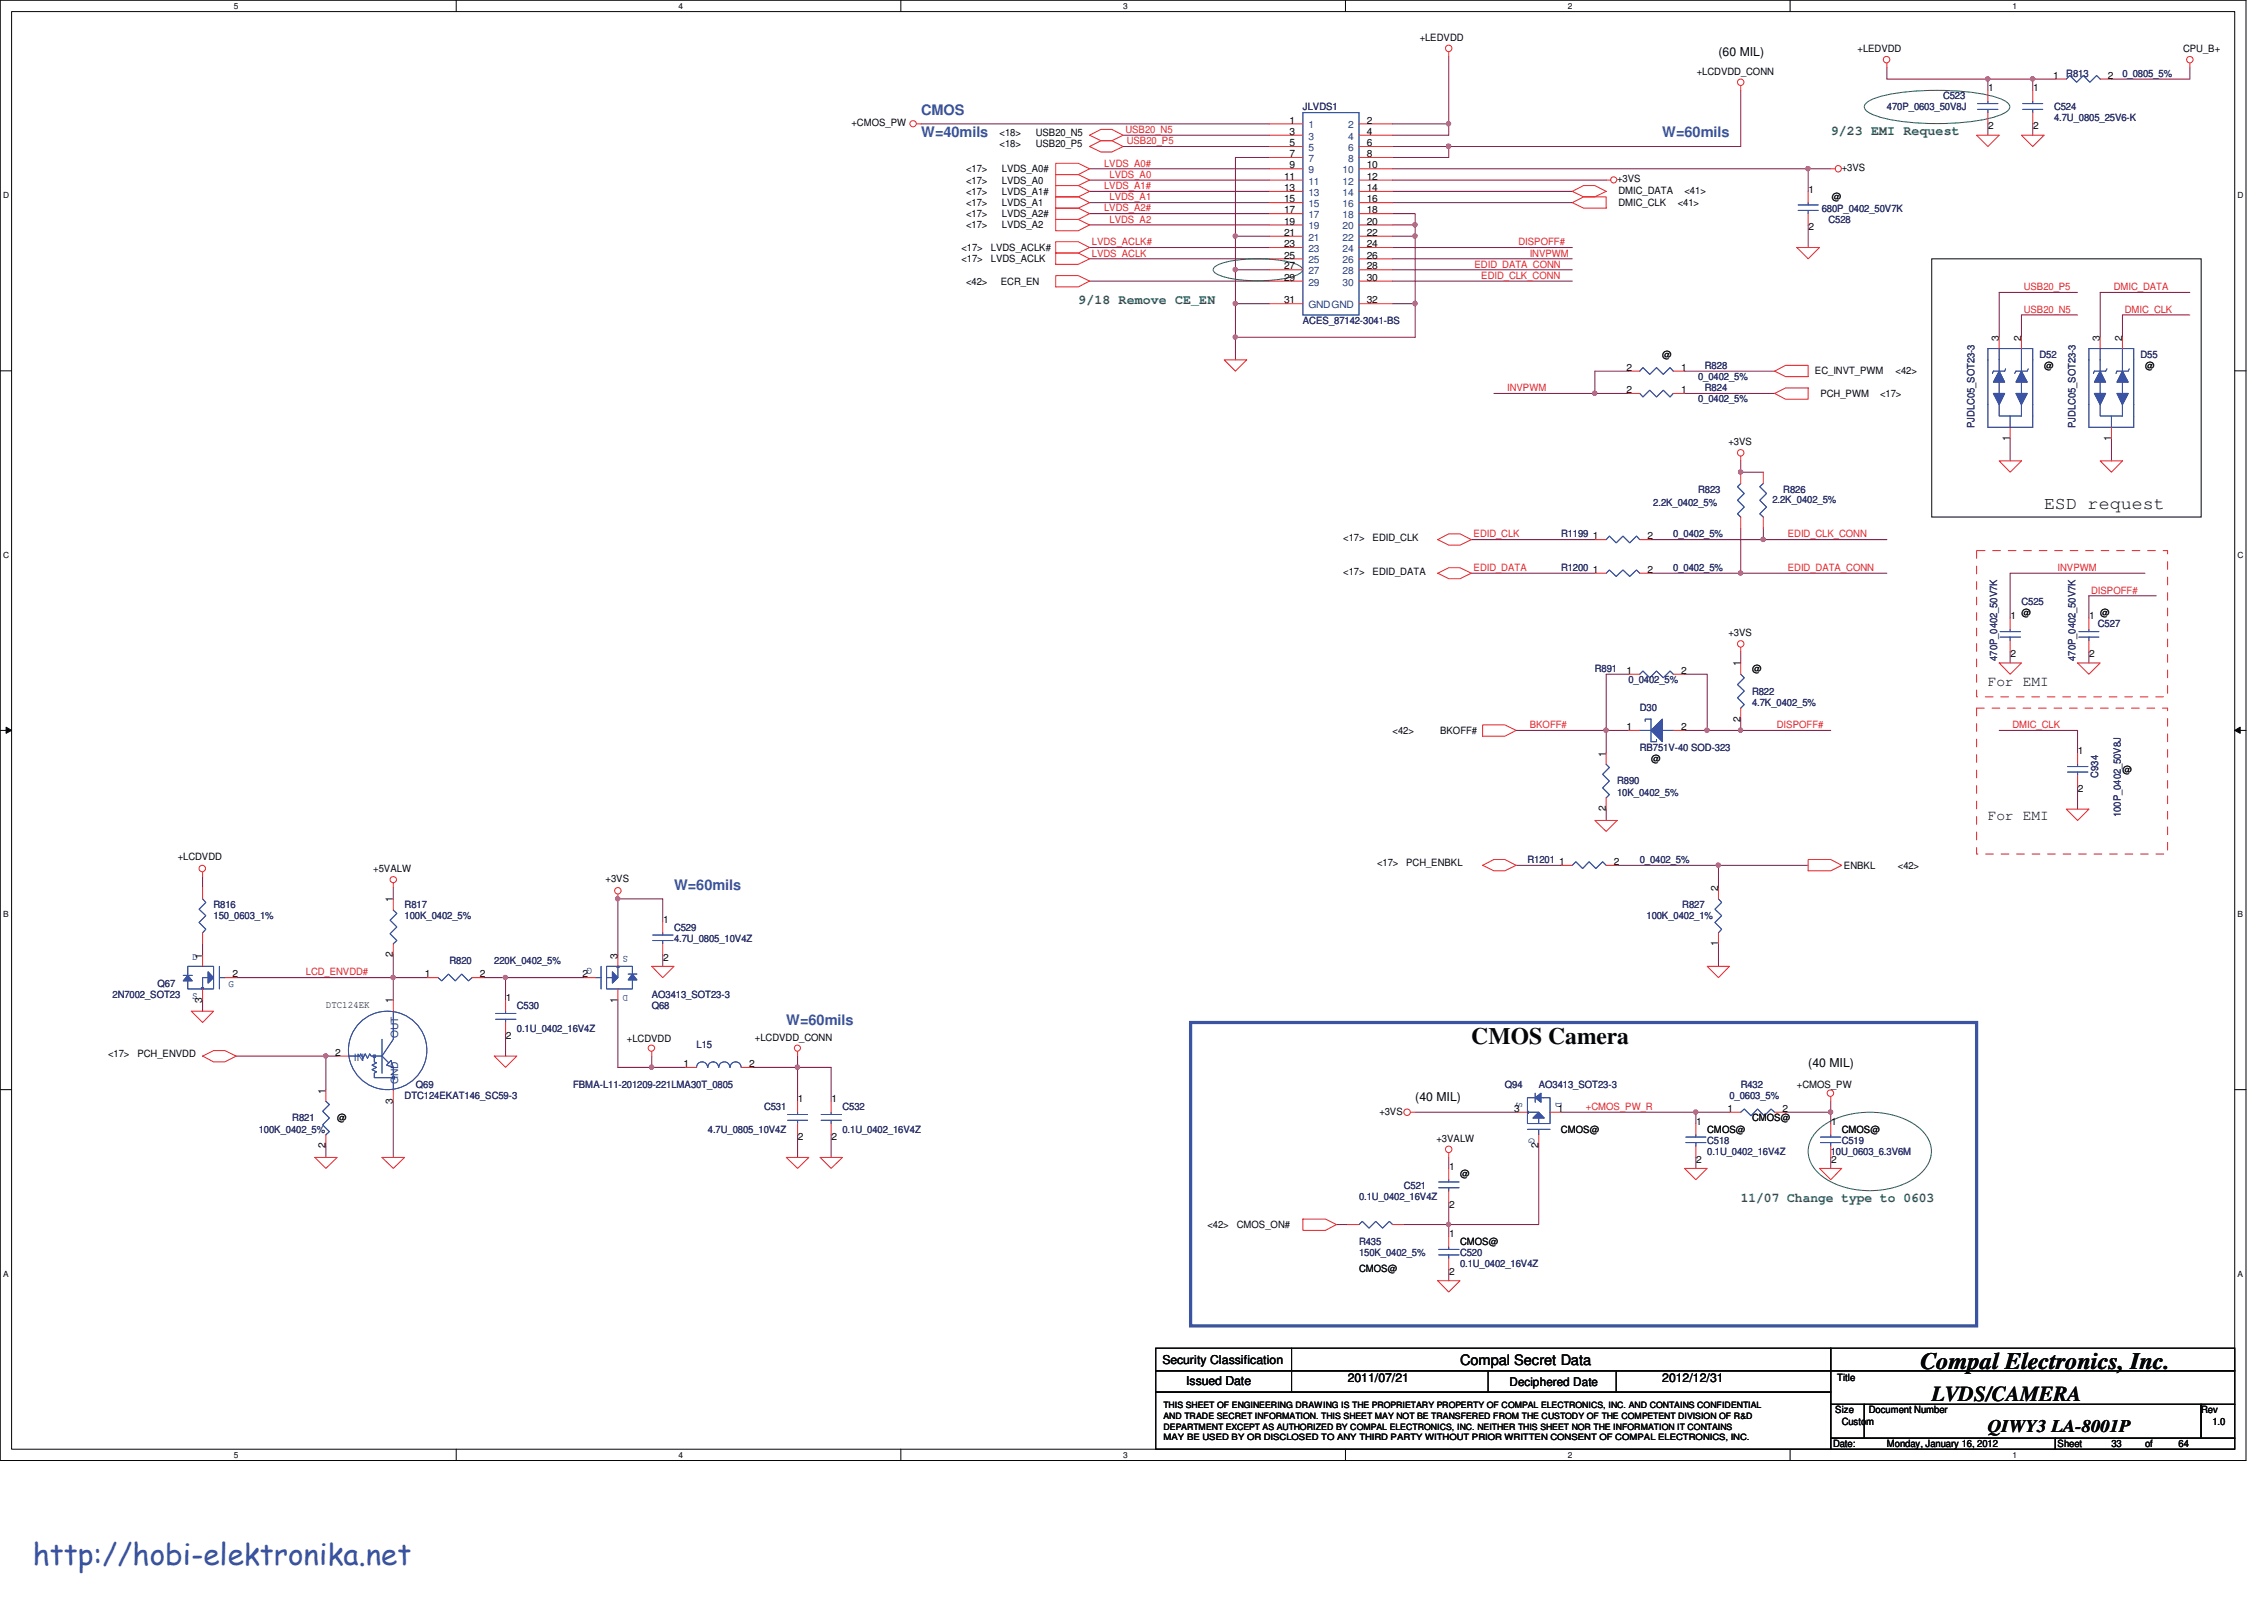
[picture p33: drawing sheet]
<svg xmlns="http://www.w3.org/2000/svg" width="297mm" height="210mm" viewBox="0 0 297 210" stroke-linecap="round" stroke-linejoin="round" font-family="sans-serif">
<defs><g id="words">
<text font-size="3.9" fill="#3953a4" x="4.3" y="205.2">http://hobi-elektronika.net</text>
<g font-size="3.1" fill="#040505">
<text x="193" y="136.9">CMOS Camera</text>
<text x="252" y="179.6">Compal Electronics, Inc.</text>
</g>
<text font-size="2.8" fill="#040505" x="253.4" y="183.8">LVDS/CAMERA</text>
<g font-size="2.3" fill="#040505">
<text x="268.2" y="66.8">ESD request</text>
<text x="260.8" y="187.8">QIWY3 LA-8001P</text>
</g>
<g font-size="1.9" fill="#3a53a4">
<text x="120.9" y="15.1">CMOS</text>
<text x="120.9" y="18">W=40mils</text>
<text x="218.1" y="18">W=60mils</text>
<text x="88.4" y="116.8">W=60mils</text>
<text x="103.2" y="134.4">W=60mils</text>
</g>
<g font-size="1.9" fill="#040505">
<text x="260.8" y="89.9">For EMI</text>
<text x="260.8" y="107.6">For EMI</text>
<text x="191.6" y="179">Compal Secret Data</text>
</g>
<g font-size="1.7" fill="#0a8141">
<text x="240.2" y="17.7">9/23 EMI Request</text>
<text x="141.5" y="39.8">9/18 Remove CE_EN</text>
<text x="228.4" y="157.7">11/07 Change type to 0603</text>
</g>
<g font-size="1.6" fill="#040505">
<text x="225.5" y="7.4">(60 MIL)</text>
<text x="237.2" y="140">(40 MIL)</text>
<text x="185.7" y="144.4">(40 MIL)</text>
<text x="152.5" y="178.9">Security Classification</text>
<text x="155.6" y="181.6">Issued Date</text>
<text x="176.8" y="181.2">2011/07/21</text>
<text x="198" y="181.8">Deciphered Date</text>
<text x="218.1" y="181.2">2012/12/31</text>
</g>
<g font-size="1.3" fill="#040505">
<text x="186.3" y="5.4">+LEDVDD</text>
<text x="222.6" y="9.8">+LCDVDD_CONN</text>
<text x="243.7" y="6.8">+LEDVDD</text>
<text x="260.9" y="12">1</text>
<text x="266.7" y="12">1</text>
<text x="269.4" y="10.3">1</text>
<text x="276.6" y="10.3">2</text>
<text x="286.4" y="6.8">CPU_B+</text>
<text x="111.7" y="16.5">+CMOS_PW</text>
<text x="131.1" y="17.9">&lt;18&gt;</text>
<text x="135.9" y="17.9">USB20_N5</text>
<text x="169.2" y="16.2">1</text>
<text x="169.2" y="17.7">3</text>
<text x="179.3" y="16.2">2</text>
<text x="179.3" y="17.7">4</text>
<text x="260.9" y="17">2</text>
<text x="266.7" y="17">2</text>
<text x="126.7" y="22.6">&lt;17&gt;</text>
<text x="131.1" y="19.3">&lt;18&gt;</text>
<text x="131.4" y="22.6">LVDS_A0#</text>
<text x="135.9" y="19.3">USB20_P5</text>
<text x="168.5" y="23.6">11</text>
<text x="169.2" y="19.2">5</text>
<text x="169.2" y="20.6">7</text>
<text x="169.2" y="22.1">9</text>
<text x="179.3" y="22.1">10</text>
<text x="179.3" y="23.6">12</text>
<text x="179.3" y="19.2">6</text>
<text x="179.3" y="20.6">8</text>
<text x="212.2" y="23.9">+3VS</text>
<text x="241.6" y="22.4">+3VS</text>
<text x="126.7" y="30">&lt;17&gt;</text>
<text x="126.7" y="28.5">&lt;17&gt;</text>
<text x="126.7" y="27">&lt;17&gt;</text>
<text x="126.7" y="25.5">&lt;17&gt;</text>
<text x="126.7" y="24.1">&lt;17&gt;</text>
<text x="131.4" y="30">LVDS_A2</text>
<text x="131.4" y="28.5">LVDS_A2#</text>
<text x="131.4" y="27">LVDS_A1</text>
<text x="131.4" y="25.5">LVDS_A1#</text>
<text x="131.4" y="24.1">LVDS_A0</text>
<text x="168.5" y="25.1">13</text>
<text x="168.5" y="26.5">15</text>
<text x="168.5" y="28">17</text>
<text x="168.5" y="29.5">19</text>
<text x="179.3" y="25.1">14</text>
<text x="179.3" y="26.5">16</text>
<text x="179.3" y="28">18</text>
<text x="179.3" y="29.5">20</text>
<text x="212.3" y="25.4">DMIC_DATA</text>
<text x="212.3" y="27">DMIC_CLK</text>
<text x="220.1" y="27">&lt;41&gt;</text>
<text x="221" y="25.4">&lt;41&gt;</text>
<text x="237.3" y="25.3">1</text>
<text x="240.3" y="26.3">@</text>
<text x="126.1" y="32.9">&lt;17&gt;</text>
<text x="126.1" y="34.4">&lt;17&gt;</text>
<text x="130" y="32.9">LVDS_ACLK#</text>
<text x="130" y="34.4">LVDS_ACLK</text>
<text x="168.5" y="30.9">21</text>
<text x="168.5" y="32.4">23</text>
<text x="168.5" y="33.9">25</text>
<text x="168.5" y="35.3">27</text>
<text x="179.3" y="30.9">22</text>
<text x="179.3" y="32.4">24</text>
<text x="179.3" y="33.9">26</text>
<text x="179.3" y="35.3">28</text>
<text x="237.3" y="30.2">2</text>
<text x="126.7" y="37.3">&lt;42&gt;</text>
<text x="131.3" y="37.3">ECR_EN</text>
<text x="168.5" y="39.8">31</text>
<text x="168.5" y="36.8">29</text>
<text x="179.3" y="39.8">32</text>
<text x="179.3" y="36.8">30</text>
<text x="218.1" y="46.9">@</text>
<text x="262.3" y="44.7" transform="rotate(-90 262.3 44.7)">3</text>
<text x="265.2" y="44.7" transform="rotate(-90 265.2 44.7)">2</text>
<text x="275.5" y="44.7" transform="rotate(-90 275.5 44.7)">3</text>
<text x="278.4" y="44.7" transform="rotate(-90 278.4 44.7)">2</text>
<text x="213.4" y="51.6">2</text>
<text x="213.4" y="48.6">2</text>
<text x="220.6" y="51.6">1</text>
<text x="220.6" y="48.6">1</text>
<text x="238.1" y="49.1">EC_INVT_PWM</text>
<text x="238.8" y="52.1">PCH_PWM</text>
<text x="246.7" y="52.1">&lt;17&gt;</text>
<text x="248.7" y="49.1">&lt;42&gt;</text>
<text x="268.2" y="48.4">@</text>
<text x="281.4" y="48.4">@</text>
<text x="226.8" y="58.4">+3VS</text>
<text x="263.7" y="57.8" transform="rotate(-90 263.7 57.8)">1</text>
<text x="277" y="57.8" transform="rotate(-90 277 57.8)">1</text>
<text x="176.2" y="70.9">&lt;17&gt;</text>
<text x="180.1" y="70.9">EDID_CLK</text>
<text x="209" y="70.7">1</text>
<text x="216.2" y="70.7">2</text>
<text x="176.2" y="75.3">&lt;17&gt;</text>
<text x="180.1" y="75.3">EDID_DATA</text>
<text x="209" y="75.1">1</text>
<text x="216.2" y="75.1">2</text>
<text x="226.8" y="83.4">+3VS</text>
<text x="263.8" y="81.2">1</text>
<text x="265.2" y="80.8">@</text>
<text x="274.1" y="81.2">1</text>
<text x="275.5" y="80.8">@</text>
<text x="213.4" y="88.4">1</text>
<text x="220.6" y="88.4">2</text>
<text x="228.3" y="87.4" transform="rotate(-90 228.3 87.4)">1</text>
<text x="229.9" y="88.1">@</text>
<text x="263.8" y="86.2">2</text>
<text x="274.1" y="86.2">2</text>
<text x="213.4" y="95.8">1</text>
<text x="220.6" y="95.8">2</text>
<text x="228.3" y="94.7" transform="rotate(-90 228.3 94.7)">2</text>
<text x="182.7" y="96.3">&lt;42&gt;</text>
<text x="188.9" y="96.3">BKOFF#</text>
<text x="210.7" y="99.2" transform="rotate(-90 210.7 99.2)">1</text>
<text x="216.6" y="99.9">@</text>
<text x="272.6" y="98.9">1</text>
<text x="278.5" y="101.4">@</text>
<text x="210.7" y="106.4" transform="rotate(-90 210.7 106.4)">2</text>
<text x="272.6" y="103.9">2</text>
<text x="23.3" y="112.8">+LCDVDD</text>
<text x="180.7" y="113.6">&lt;17&gt;</text>
<text x="184.5" y="113.6">PCH_ENBKL</text>
<text x="204.6" y="113.4">1</text>
<text x="211.7" y="113.4">2</text>
<text x="241.9" y="113.9">ENBKL</text>
<text x="249" y="113.9">&lt;42&gt;</text>
<text x="49" y="114.4">+5VALW</text>
<text x="51.6" y="118.4" transform="rotate(-90 51.6 118.4)">1</text>
<text x="79.5" y="115.7">+3VS</text>
<text x="225.4" y="116.9" transform="rotate(-90 225.4 116.9)">2</text>
<text x="26.5" y="125.7" transform="rotate(-90 26.5 125.7)">1</text>
<text x="51.6" y="125.6" transform="rotate(-90 51.6 125.6)">2</text>
<text x="81" y="125.7" transform="rotate(-90 81 125.7)">3</text>
<text x="87" y="121">1</text>
<text x="87" y="126">2</text>
<text x="225.4" y="124.1" transform="rotate(-90 225.4 124.1)">1</text>
<text x="26.5" y="131.5" transform="rotate(-90 26.5 131.5)">3</text>
<text x="30.5" y="128.2">2</text>
<text x="51.6" y="131.6" transform="rotate(-90 51.6 131.6)">1</text>
<text x="55.7" y="128.2">1</text>
<text x="62.9" y="128.2">2</text>
<text x="66.4" y="131.3">1</text>
<text x="76.4" y="128.2">2</text>
<text x="81" y="131.5" transform="rotate(-90 81 131.5)">1</text>
<text x="42.8" y="132.2">DTC124EK</text>
<text x="66.4" y="136.3">2</text>
<text x="82.3" y="136.6">+LCDVDD</text>
<text x="99.1" y="136.5">+LCDVDD_CONN</text>
<text x="14.2" y="138.7">&lt;17&gt;</text>
<text x="18" y="138.7">PCH_ENVDD</text>
<text x="42.7" y="143.4" transform="rotate(-90 42.7 143.4)">1</text>
<text x="44" y="138.5">2</text>
<text x="89.7" y="140">1</text>
<text x="98.3" y="140">2</text>
<text x="235.8" y="142.7">+CMOS_PW</text>
<text x="44.2" y="147.1">@</text>
<text x="51.6" y="144.7" transform="rotate(-90 51.6 144.7)">3</text>
<text x="104.7" y="144.6">1</text>
<text x="104.7" y="149.6">2</text>
<text x="109.1" y="144.6">1</text>
<text x="109.1" y="149.6">2</text>
<text x="181" y="146.2">+3VS</text>
<text x="188.5" y="149.7">+3VALW</text>
<text x="198.7" y="145.8">3</text>
<text x="204.4" y="145.8">1</text>
<text x="204.8" y="148.5">CMOS@</text>
<text x="222.5" y="147.5">1</text>
<text x="224" y="148.5">CMOS@</text>
<text x="226.6" y="145.8">1</text>
<text x="229.9" y="147.1">CMOS@</text>
<text x="233.8" y="145.8">2</text>
<text x="240.2" y="147.5">1</text>
<text x="241.6" y="148.5">CMOS@</text>
<text x="42.7" y="150.6" transform="rotate(-90 42.7 150.6)">2</text>
<text x="190.1" y="153.4">1</text>
<text x="191.6" y="154.4">@</text>
<text x="201.8" y="150.6" transform="rotate(-90 201.8 150.6)">2</text>
<text x="222.5" y="152.5">2</text>
<text x="240.2" y="152.5">2</text>
<text x="158.4" y="161.1">&lt;42&gt;</text>
<text x="162.3" y="161.1">CMOS_ON#</text>
<text x="190.1" y="158.4">2</text>
<text x="178.3" y="166.8">CMOS@</text>
<text x="190.1" y="162.3">1</text>
<text x="190.1" y="167.3">2</text>
<text x="191.6" y="163.3">CMOS@</text>
<text x="240.8" y="185.4">Size</text>
<text x="241" y="181.1">Title</text>
<text x="245.2" y="185.4">Document Number</text>
<text x="288.8" y="185.4">Rev</text>
<text x="240.5" y="189.8">Date:</text>
<text x="241.6" y="186.9">Custom</text>
<text x="247.6" y="189.8">Monday, January 16, 2012</text>
<text x="270" y="189.8">Sheet</text>
<text x="277" y="189.8">33</text>
<text x="281.4" y="189.8">of</text>
<text x="285.8" y="189.8">64</text>
<text x="290.3" y="186.9">1.0</text>
</g>
<g font-size="1.3" fill="#2d2d72">
<text x="271.1" y="10.1">R813</text>
<text x="278.5" y="10.1">0_0805_5%</text>
<text x="170.9" y="14.5">JLVDS1</text>
<text x="247.6" y="14.5">470P_0603_50V8J</text>
<text x="254.9" y="13">C523</text>
<text x="269.5" y="14.5">C524</text>
<text x="269.5" y="15.8">4.7U_0805_25V6-K</text>
<text x="239" y="27.8">680P_0402_50V7K</text>
<text x="239.9" y="29.2">C528</text>
<text x="170.9" y="42.5">ACES_87142-3041-BS</text>
<text x="267.6" y="46.9">D52</text>
<text x="280.8" y="46.9">D55</text>
<text x="222.8" y="52.8">0_0402_5%</text>
<text x="222.8" y="49.9">0_0402_5%</text>
<text x="223.7" y="51.3">R824</text>
<text x="223.7" y="48.4">R828</text>
<text x="259.1" y="56.2" transform="rotate(-90 259.1 56.2)">PJDLC05_SOT23-3</text>
<text x="272.3" y="56.2" transform="rotate(-90 272.3 56.2)">PJDLC05_SOT23-3</text>
<text x="222.8" y="64.6">R823</text>
<text x="234" y="64.6">R826</text>
<text x="204.8" y="70.5">R1199</text>
<text x="216.9" y="66.3">2.2K_0402_5%</text>
<text x="219.5" y="70.5">0_0402_5%</text>
<text x="232.5" y="66">2.2K_0402_5%</text>
<text x="204.8" y="74.9">R1200</text>
<text x="219.5" y="74.9">0_0402_5%</text>
<text x="265.2" y="79.3">C525</text>
<text x="275.2" y="82.3">C527</text>
<text x="209.3" y="88.1">R891</text>
<text x="213.7" y="89.6">0_0402_5%</text>
<text x="262" y="86.7" transform="rotate(-90 262 86.7)">470P_0402_50V7K</text>
<text x="272.3" y="86.7" transform="rotate(-90 272.3 86.7)">470P_0402_50V7K</text>
<text x="215.1" y="93.3">D30</text>
<text x="229.9" y="91.1">R822</text>
<text x="229.9" y="92.6">4.7K_0402_5%</text>
<text x="215.1" y="98.5">RB751V-40 SOD-323</text>
<text x="275.3" y="102" transform="rotate(-90 275.3 102)">C934</text>
<text x="212.2" y="102.9">R890</text>
<text x="212.2" y="104.3">10K_0402_5%</text>
<text x="278.3" y="107.1" transform="rotate(-90 278.3 107.1)">100P_0402_50V8J</text>
<text x="200.4" y="113.2">R1201</text>
<text x="215.1" y="113.2">0_0402_5%</text>
<text x="28" y="119.1">R816</text>
<text x="53.1" y="119.1">R817</text>
<text x="220.7" y="119.1">R827</text>
<text x="28" y="120.6">150_0603_1%</text>
<text x="53.1" y="120.6">100K_0402_5%</text>
<text x="88.4" y="122">C529</text>
<text x="88.4" y="123.5">4.7U_0805_10V4Z</text>
<text x="216" y="120.6">100K_0402_1%</text>
<text x="14.8" y="130.9">2N7002_SOT23</text>
<text x="20.7" y="129.4">Q67</text>
<text x="59" y="126.4">R820</text>
<text x="64.8" y="126.4">220K_0402_5%</text>
<text x="85.5" y="130.9">AO3413_SOT23-3</text>
<text x="67.8" y="132.3">C530</text>
<text x="67.8" y="135.3">0.1U_0402_16V4Z</text>
<text x="85.5" y="132.3">Q68</text>
<text x="91.4" y="137.5">L15</text>
<text x="54.6" y="142.7">Q69</text>
<text x="75.2" y="142.7">FBMA-L11-201209-221LMA30T_0805</text>
<text x="197.4" y="142.7">Q94</text>
<text x="201.9" y="142.7">AO3413_SOT23-3</text>
<text x="228.4" y="142.7">R432</text>
<text x="33.9" y="148.5">100K_0402_5%</text>
<text x="38.4" y="147.1">R821</text>
<text x="53.1" y="144.1">DTC124EKAT146_SC59-3</text>
<text x="92.9" y="148.5">4.7U_0805_10V4Z</text>
<text x="100.2" y="145.6">C531</text>
<text x="110.5" y="145.6">C532</text>
<text x="110.5" y="148.5">0.1U_0402_16V4Z</text>
<text x="226.9" y="144.1">0_0603_5%</text>
<text x="184.2" y="155.9">C521</text>
<text x="224" y="150">C518</text>
<text x="224" y="151.5">0.1U_0402_16V4Z</text>
<text x="240.2" y="151.5">10U_0603_6.3V6M</text>
<text x="241.6" y="150">C519</text>
<text x="178.3" y="157.4">0.1U_0402_16V4Z</text>
<text x="178.3" y="163.3">R435</text>
<text x="178.3" y="164.8">150K_0402_5%</text>
<text x="191.6" y="164.8">C520</text>
<text x="191.6" y="166.2">0.1U_0402_16V4Z</text>
</g>
<g font-size="1.3" fill="#ec2426">
<text x="147.7" y="17.4">USB20_N5</text>
<text x="144.9" y="21.8">LVDS_A0#</text>
<text x="145.6" y="23.3">LVDS_A0</text>
<text x="147.8" y="18.9">USB20_P5</text>
<text x="144.9" y="24.8">LVDS_A1#</text>
<text x="144.9" y="27.7">LVDS_A2#</text>
<text x="145.6" y="26.3">LVDS_A1</text>
<text x="145.6" y="29.2">LVDS_A2</text>
<text x="143.3" y="33.7">LVDS_ACLK</text>
<text x="143.3" y="32.2">LVDS_ACLK#</text>
<text x="193.5" y="35.1">EDID_DATA_CONN</text>
<text x="199.2" y="32.2">DISPOFF#</text>
<text x="200.7" y="33.7">INVPWM</text>
<text x="194.3" y="36.6">EDID_CLK_CONN</text>
<text x="265.5" y="38.1">USB20_P5</text>
<text x="265.5" y="41">USB20_N5</text>
<text x="277.3" y="38.1">DMIC_DATA</text>
<text x="278.8" y="41">DMIC_CLK</text>
<text x="197.7" y="51.3">INVPWM</text>
<text x="193.3" y="70.5">EDID_CLK</text>
<text x="234.6" y="70.5">EDID_CLK_CONN</text>
<text x="193.3" y="74.9">EDID_DATA</text>
<text x="234.6" y="74.9">EDID_DATA_CONN</text>
<text x="270" y="74.9">INVPWM</text>
<text x="274.4" y="77.8">DISPOFF#</text>
<text x="200.7" y="95.5">BKOFF#</text>
<text x="233.1" y="95.5">DISPOFF#</text>
<text x="264" y="95.5">DMIC_CLK</text>
<text x="40.1" y="127.9">LCD_ENVDD#</text>
<text x="208.1" y="145.6">+CMOS_PW_R</text>
</g>
<g font-size="1.3" fill="#1d437e">
<text x="171.7" y="16.8">1</text>
<text x="176.9" y="16.8">2</text>
<text x="171.7" y="18.3">3</text>
<text x="171.7" y="19.8">5</text>
<text x="171.7" y="21.2">7</text>
<text x="171.7" y="22.7">9</text>
<text x="176.1" y="22.7">10</text>
<text x="176.9" y="18.3">4</text>
<text x="176.9" y="19.8">6</text>
<text x="176.9" y="21.2">8</text>
<text x="171.7" y="24.2">11</text>
<text x="171.7" y="25.7">13</text>
<text x="171.7" y="27.2">15</text>
<text x="171.7" y="28.6">17</text>
<text x="176.1" y="24.2">12</text>
<text x="176.1" y="25.7">14</text>
<text x="176.1" y="27.2">16</text>
<text x="176.1" y="28.6">18</text>
<text x="171.7" y="30.1">19</text>
<text x="171.7" y="31.6">21</text>
<text x="171.7" y="33.1">23</text>
<text x="171.7" y="34.5">25</text>
<text x="171.7" y="36">27</text>
<text x="176.1" y="30.1">20</text>
<text x="176.1" y="31.6">22</text>
<text x="176.1" y="33.1">24</text>
<text x="176.1" y="34.5">26</text>
<text x="176.1" y="36">28</text>
<text x="171.7" y="40.4">GNDGND</text>
<text x="171.7" y="37.5">29</text>
<text x="176.1" y="37.5">30</text>
<text x="52.2" y="136.2" transform="rotate(-90 52.2 136.2)">OUT</text>
<text x="46.4" y="139.1">IN</text>
<text x="52.2" y="142.2" transform="rotate(-90 52.2 142.2)">GND</text>
</g>
<g font-size="1.3" fill="#3a53a4">
<text x="25.2" y="125.9">D</text>
<text x="82.4" y="125.3" transform="rotate(180 82.4 125.3)">S</text>
<text x="25.2" y="131.1">S</text>
<text x="30" y="129.4">G</text>
<text x="77.7" y="127" transform="rotate(180 77.7 127)">G</text>
<text x="82.4" y="130.5" transform="rotate(180 82.4 130.5)">D</text>
<text x="199" y="144.6" transform="rotate(90 199 144.6)">S</text>
<text x="200.6" y="149.3" transform="rotate(90 200.6 149.3)">G</text>
<text x="204.1" y="144.6" transform="rotate(90 204.1 144.6)">D</text>
</g>
<g font-size="1.1" fill="#040505">
<text x="30.7" y="1.2">5</text>
<text x="89" y="1.2">4</text>
<text x="147.4" y="1.2">3</text>
<text x="205.7" y="1.2">2</text>
<text x="264" y="1.2">1</text>
<text x=".4" y="26">D</text>
<text x="293.6" y="26">D</text>
<text x=".4" y="73.1">C</text>
<text x="293.6" y="73.1">C</text>
<text x=".4" y="120.3">B</text>
<text x="293.6" y="120.3">B</text>
<text x=".4" y="167.4">A</text>
<text x="293.6" y="167.4">A</text>
<text x="152.7" y="184.7">THIS SHEET OF ENGINEERING DRAWING IS THE PROPRIETARY PROPERTY OF COMPAL ELECTRONICS, INC. AND CONTAINS CONFIDENTIAL</text>
<text x="30.7" y="191.2">5</text>
<text x="89" y="191.2">4</text>
<text x="147.4" y="191.2">3</text>
<text x="152.7" y="186.1">AND TRADE SECRET INFORMATION. THIS SHEET MAY NOT BE TRANSFERED FROM THE CUSTODY OF THE COMPETENT DIVISION OF R&amp;D</text>
<text x="152.7" y="187.5">DEPARTMENT EXCEPT AS AUTHORIZED BY COMPAL ELECTRONICS, INC. NEITHER THIS SHEET NOR THE INFORMATION IT CONTAINS</text>
<text x="152.7" y="188.9">MAY BE USED BY OR DISCLOSED TO ANY THIRD PARTY WITHOUT PRIOR WRITTEN CONSENT OF COMPAL ELECTRONICS, INC.</text>
<text x="205.7" y="191.2">2</text>
<text x="264" y="191.2">1</text>
</g>
</g></defs>
<path d="M0 0h294.7v191.6h-294.7zM1.5 1.5h291.7v188.6h-291.7z" fill="none" stroke="#040505" stroke-width=".13"/>
<g fill="#fff">
<path d="M30.7 .2h.6v1.2h-.6z"/>
<path d="M30.7 190.2h.6v1.2h-.6z"/>
</g>
<path d="M59.9 0v1.5M59.9 190.1v1.5" fill="none" stroke="#040505" stroke-width=".13"/>
<g fill="#fff">
<path d="M89 .2h.6v1.2h-.6z"/>
<path d="M89 190.2h.6v1.2h-.6z"/>
</g>
<path d="M118.2 0v1.5M118.2 190.1v1.5" fill="none" stroke="#040505" stroke-width=".13"/>
<g fill="#fff">
<path d="M147.4 .2h.6v1.2h-.6z"/>
<path d="M147.4 190.2h.6v1.2h-.6z"/>
</g>
<path d="M176.5 0v1.5M176.5 190.1v1.5" fill="none" stroke="#040505" stroke-width=".13"/>
<g fill="#fff">
<path d="M205.7 .2h.6v1.2h-.6z"/>
<path d="M205.7 190.2h.6v1.2h-.6z"/>
</g>
<path d="M234.9 0v1.5M234.9 190.1v1.5" fill="none" stroke="#040505" stroke-width=".13"/>
<g fill="#fff">
<path d="M264 .2h.6v1.2h-.6z"/>
<path d="M264 190.2h.6v1.2h-.6z"/>
<path d="M.4 25.1h.8v1.1h-.8z"/>
<path d="M293.6 25.1h.7v1.1h-.7z"/>
<path d="M.4 72.2h.8v1.2h-.8z"/>
<path d="M293.6 72.2h.7v1.2h-.7z"/>
</g>
<path d="M0 48.6h1.5M293.2 48.6h1.5" fill="none" stroke="#040505" stroke-width=".13"/>
<g fill="#fff">
<path d="M.4 119.3h.7v1.2h-.7z"/>
<path d="M293.6 119.3h.7v1.2h-.7z"/>
</g>
<path d="M0 95.8h1.5M293.2 95.8h1.5" fill="none" stroke="#040505" stroke-width=".13"/>
<path d="M.8 95.4l.7 .4-.7 .4z" fill="#040505"/>
<path d="M.8 95.4l.7 .4-.7 .4z" fill="none" stroke="#040505" stroke-width=".13"/>
<path d="M293.2 95.8l.7-.4v.8z" fill="#040505"/>
<path d="M293.2 95.8l.7-.4v.8z" fill="none" stroke="#040505" stroke-width=".13"/>
<g fill="#fff">
<path d="M.4 166.5h.7v1.1h-.7z"/>
<path d="M293.6 166.5h.7v1.1h-.7z"/>
</g>
<path d="M0 142.9h1.5M293.2 142.9h1.5" fill="none" stroke="#040505" stroke-width=".13"/>
<path d="M210.7 95.8h3" fill="none" stroke="#7f1542" stroke-width=".13"/>
<circle cx="210.7" cy="95.8" r=".29" fill="#b8529f"/>
<circle cx="210.7" cy="95.8" r=".29" fill="none" stroke="#b8529f" stroke-width=".13"/>
<path d="M228.4 85.5v1.4M63.4 128.2h2.9v2.9M66.3 135.6v2.9M89.9 140h-8.8M104.6 148.8v3M109 148.8v3" fill="none" stroke="#7f1542" stroke-width=".13"/>
<circle cx="85.5" cy="140" r=".29" fill="#b8529f"/>
<circle cx="85.5" cy="140" r=".29" fill="none" stroke="#b8529f" stroke-width=".13"/>
<path d="M51.6 128.2h4.4M85.5 138.5v1.5" fill="none" stroke="#7f1542" stroke-width=".13"/>
<circle cx="51.6" cy="128.2" r=".29" fill="#b8529f"/>
<circle cx="51.6" cy="128.2" r=".29" fill="none" stroke="#b8529f" stroke-width=".13"/>
<path d="M44.2 138.5h-1.4v4.5" fill="none" stroke="#7f1542" stroke-width=".13"/>
<circle cx="42.7" cy="138.5" r=".29" fill="#b8529f"/>
<circle cx="42.7" cy="138.5" r=".29" fill="none" stroke="#b8529f" stroke-width=".13"/>
<path d="M51.6 116.4v1.5M66.3 128.2h10.4M51.6 144.4v7.4" fill="none" stroke="#7f1542" stroke-width=".13"/>
<circle cx="66.3" cy="128.2" r=".29" fill="#b8529f"/>
<circle cx="66.3" cy="128.2" r=".29" fill="none" stroke="#b8529f" stroke-width=".13"/>
<path d="M26.6 115v1.4M26.6 123.8v1.5M26.6 131.1v1.5M31 128.2h20.6M51.6 125.3v5.8M81.1 131.1v8.9M86.9 125.3v1.4M104.6 140h4.4M42.8 150.3v1.5" fill="none" stroke="#7f1542" stroke-width=".13"/>
<circle cx="104.6" cy="140" r=".29" fill="#b8529f"/>
<circle cx="104.6" cy="140" r=".29" fill="none" stroke="#b8529f" stroke-width=".13"/>
<path d="M274.1 78.1h8.8M281.4 75.2h-17.7v5.9M224 95.8h16.2M228.4 94.3v1.5M263.7 85.5v1.4M274.1 85.5v1.4M81.1 117.9v7.4M86.9 117.9v3" fill="none" stroke="#7f1542" stroke-width=".13"/>
<circle cx="228.4" cy="95.8" r=".29" fill="#b8529f"/>
<circle cx="228.4" cy="95.8" r=".29" fill="none" stroke="#b8529f" stroke-width=".13"/>
<path d="M274.1 78.1v3M81.1 117.9h5.8M104.6 138.5v1.5M109 140v4.4" fill="none" stroke="#7f1542" stroke-width=".13"/>
<circle cx="81" cy="117.9" r=".29" fill="#b8529f"/>
<circle cx="81" cy="117.9" r=".29" fill="none" stroke="#b8529f" stroke-width=".13"/>
<path d="M198.9 113.5h5.9M212.2 113.5h25M225.5 113.5v2.9M98.8 140h5.8v4.4M225.5 123.8v2.9" fill="none" stroke="#7f1542" stroke-width=".13"/>
<circle cx="225.4" cy="113.5" r=".29" fill="#b8529f"/>
<circle cx="225.4" cy="113.5" r=".29" fill="none" stroke="#b8529f" stroke-width=".13"/>
<path d="M198.9 95.8h11.8v3M213.7 88.4h-3v7.4M221 88.4h3v7.4M210.7 106.1v1.5" fill="none" stroke="#7f1542" stroke-width=".13"/>
<circle cx="224" cy="95.8" r=".29" fill="#b8529f"/>
<circle cx="224" cy="95.8" r=".29" fill="none" stroke="#b8529f" stroke-width=".13"/>
<path d="M221 95.8h3M222.5 145.9h4.4" fill="none" stroke="#7f1542" stroke-width=".13"/>
<circle cx="222.5" cy="145.9" r=".29" fill="#b8529f"/>
<circle cx="222.5" cy="145.9" r=".29" fill="none" stroke="#b8529f" stroke-width=".13"/>
<path d="M222.5 151.8v1.4M234.3 145.9h5.9" fill="none" stroke="#7f1542" stroke-width=".13"/>
<circle cx="240.2" cy="145.9" r=".29" fill="#b8529f"/>
<circle cx="240.2" cy="145.9" r=".29" fill="none" stroke="#b8529f" stroke-width=".13"/>
<path d="M228.4 75.2h19.2M185.7 145.9h13.2M204.8 145.9h17.7v1.5M240.2 144.4v3M240.2 151.8v1.4" fill="none" stroke="#7f1542" stroke-width=".13"/>
<circle cx="228.4" cy="75.2" r=".29" fill="#b8529f"/>
<circle cx="228.4" cy="75.2" r=".29" fill="none" stroke="#b8529f" stroke-width=".13"/>
<path d="M193 70.8h16.2M193 75.2h16.2M231.3 70.8h16.3" fill="none" stroke="#7f1542" stroke-width=".13"/>
<circle cx="231.3" cy="70.8" r=".29" fill="#b8529f"/>
<circle cx="231.3" cy="70.8" r=".29" fill="none" stroke="#b8529f" stroke-width=".13"/>
<g fill="none" stroke="#7f1542" stroke-width=".13">
<path d="M260.8 16.3v1.4M266.7 10.4h-19.1M266.7 16.3v1.4M287.3 8.9v1.5h-10.3M272.6 38.4h-10.3v5.8M287.3 38.4h-11.8v5.8M263.7 57.5v2.9M272.6 41.3h-7.4v2.9M277 57.5v2.9M287.3 41.3h-8.8v2.9M262.3 95.8h10.3v3M272.6 103.2v2.9"/>
<path d="M31 138.5h11.8"/>
</g>
<circle cx="266.7" cy="10.3" r=".29" fill="#b8529f"/>
<circle cx="266.7" cy="10.3" r=".29" fill="none" stroke="#b8529f" stroke-width=".13"/>
<circle cx="260.8" cy="10.3" r=".29" fill="#b8529f"/>
<circle cx="260.8" cy="10.3" r=".29" fill="none" stroke="#b8529f" stroke-width=".13"/>
<path d="M247.6 8.9v1.5M260.8 10.4v1.4M269.7 10.4h-3v1.4M196 51.6h13.2" fill="none" stroke="#7f1542" stroke-width=".13"/>
<circle cx="209.2" cy="51.6" r=".29" fill="#b8529f"/>
<circle cx="209.2" cy="51.6" r=".29" fill="none" stroke="#b8529f" stroke-width=".13"/>
<path d="M213.7 48.7h-4.5v2.9h4.5M221 51.6h11.8M221 48.7h11.8M228.4 60.4v1.5h2.9" fill="none" stroke="#7f1542" stroke-width=".13"/>
<circle cx="228.4" cy="61.9" r=".29" fill="#b8529f"/>
<circle cx="228.4" cy="61.9" r=".29" fill="none" stroke="#b8529f" stroke-width=".13"/>
<path d="M228.4 69.3v5.9h-11.8M231.3 69.3v1.5h-14.7M190.1 160.6v1.5" fill="none" stroke="#7f1542" stroke-width=".13"/>
<circle cx="190" cy="160.6" r=".29" fill="#b8529f"/>
<circle cx="190" cy="160.6" r=".29" fill="none" stroke="#b8529f" stroke-width=".13"/>
<path d="M190.1 16.3v1.4M190.1 151.8v1.4M190.1 157.7v2.9M201.9 150.3v10.3h-11.8M175.3 160.6h1.5M184.2 160.6h5.9M190.1 166.5v1.5" fill="none" stroke="#7f1542" stroke-width=".13"/>
<circle cx="190" cy="16.2" r=".29" fill="#b8529f"/>
<circle cx="190" cy="16.2" r=".29" fill="none" stroke="#b8529f" stroke-width=".13"/>
<g fill="none" stroke="#7f1542" stroke-width=".13">
<path d="M120.9 16.3h45.6M147.4 17.7h19.1M147.4 19.2h19.1M182.7 17.7h7.4M190.1 7.4v8.9h-7.4M143 33.9h23.5M143 32.5h23.5M143 25.1h23.5M143 26.6h23.5M143 23.6h23.5M143 22.1h23.5M143 28h23.5"/>
<path d="M143 29.5h23.5M143 36.9h23.5M162.1 44.2h23.6"/>
</g>
<circle cx="162.1" cy="44.2" r=".29" fill="#b8529f"/>
<circle cx="162.1" cy="44.2" r=".29" fill="none" stroke="#b8529f" stroke-width=".13"/>
<path d="M162.1 20.7v10.3h4.4M162.1 35.4v4.4h4.4" fill="none" stroke="#7f1542" stroke-width=".13"/>
<circle cx="162.1" cy="35.4" r=".29" fill="#b8529f"/>
<circle cx="162.1" cy="35.4" r=".29" fill="none" stroke="#b8529f" stroke-width=".13"/>
<path d="M162.1 39.8v4.4" fill="none" stroke="#7f1542" stroke-width=".13"/>
<circle cx="162.1" cy="39.8" r=".29" fill="#b8529f"/>
<circle cx="162.1" cy="39.8" r=".29" fill="none" stroke="#b8529f" stroke-width=".13"/>
<path d="M162.1 20.7h4.4M182.7 29.5h3M182.7 33.9h23.6M182.7 32.5h23.6M182.7 36.9h23.6M182.7 35.4h23.6M162.1 44.2v3" fill="none" stroke="#7f1542" stroke-width=".13"/>
<circle cx="185.6" cy="29.5" r=".29" fill="#b8529f"/>
<circle cx="185.6" cy="29.5" r=".29" fill="none" stroke="#b8529f" stroke-width=".13"/>
<path d="M185.7 29.5v1.5h-3" fill="none" stroke="#7f1542" stroke-width=".13"/>
<circle cx="185.6" cy="31" r=".29" fill="#b8529f"/>
<circle cx="185.6" cy="31" r=".29" fill="none" stroke="#b8529f" stroke-width=".13"/>
<path d="M185.7 31v8.8h-3" fill="none" stroke="#7f1542" stroke-width=".13"/>
<circle cx="185.6" cy="39.8" r=".29" fill="#b8529f"/>
<circle cx="185.6" cy="39.8" r=".29" fill="none" stroke="#b8529f" stroke-width=".13"/>
<path d="M190.1 19.2h38.3M185.7 39.8v4.4" fill="none" stroke="#7f1542" stroke-width=".13"/>
<circle cx="190" cy="19.2" r=".29" fill="#b8529f"/>
<circle cx="190" cy="19.2" r=".29" fill="none" stroke="#b8529f" stroke-width=".13"/>
<path d="M182.7 19.2h7.4v1.5h-7.4M228.4 11.8v7.4" fill="none" stroke="#7f1542" stroke-width=".13"/>
<circle cx="190" cy="19.2" r=".29" fill="#b8529f"/>
<circle cx="190" cy="19.2" r=".29" fill="none" stroke="#b8529f" stroke-width=".13"/>
<path d="M182.7 23.6h28M182.7 22.1h57.5M182.7 25.1h23.6M182.7 26.6h23.6M237.2 22.1v3" fill="none" stroke="#7f1542" stroke-width=".13"/>
<circle cx="237.2" cy="22.1" r=".29" fill="#b8529f"/>
<circle cx="237.2" cy="22.1" r=".29" fill="none" stroke="#b8529f" stroke-width=".13"/>
<path d="M162.1 31v4.4h4.4M182.7 28h3v1.5" fill="none" stroke="#7f1542" stroke-width=".13"/>
<circle cx="162.1" cy="31" r=".29" fill="#b8529f"/>
<circle cx="162.1" cy="31" r=".29" fill="none" stroke="#b8529f" stroke-width=".13"/>
<path d="M237.2 29.5v3" fill="none" stroke="#7f1542" stroke-width=".13"/>
<g fill="none" stroke="#ec2426" stroke-width=".13">
<path d="M120.3 16.3h.6M143 17.7l1.4-.7h1.5l1.5 .7-1.5 .8h-1.5zM143 19.2l1.4-.7h1.5l1.5 .7-1.5 .7h-1.5zM190.1 6.8v.6M228.4 11.3v.5M247.6 8.3v.6M259.3 17.7h3l-1.5 1.5zM265.2 17.7h3l-1.5 1.5zM287.3 8.3v.6M138.5 28.8h3l1.5 .7-1.5 .8h-3zM138.5 27.3h3l1.5 .7-1.5 .8h-3zM138.5 25.8h3l1.5 .8-1.5 .7h-3z"/>
<path d="M138.5 24.3h3l1.5 .8-1.5 .7h-3zM138.5 31.7h3l1.5 .8-1.5 .7h-3zM138.5 33.2h3l1.5 .7-1.5 .8h-3zM138.5 22.9h3l1.5 .7-1.5 .7h-3zM138.5 21.4h3l1.5 .7-1.5 .8h-3zM138.5 36.1h3l1.5 .8-1.5 .7h-3zM206.3 25.1l1.5-.8h1.4l1.5 .8-1.5 .7h-1.4zM206.3 26.6l1.5-.8h2.9v1.5h-2.9zM210.7 23.6h.6M235.8 32.5h2.9l-1.5 1.4zM240.2 22.1h.6M160.6 47.2h3l-1.5 1.5z"/>
<path d="M228.4 59.9v.5M232.8 51.6l1.5-.7h2.9v1.5h-2.9zM232.8 48.7l1.5-.8h2.9v1.5h-2.9zM188.6 70.8l1.5-.8h1.5l1.4 .8-1.4 .7h-1.5zM188.6 75.2l1.5-.7h1.5l1.4 .7-1.4 .7h-1.5zM262.3 60.4h2.9l-1.5 1.5zM275.5 60.4h3l-1.5 1.5zM194.5 95.1h2.9l1.5 .7-1.5 .8h-2.9zM228.4 84.9v.6M262.3 86.9h2.9l-1.5 1.5zM272.6 86.9h2.9l-1.4 1.5zM26.6 114.4v.6"/>
<path d="M51.6 115.8v.6M81.1 117.3v.6M194.5 113.5l1.5-.8h1.4l1.5 .8-1.5 .7h-1.4zM209.2 107.6h3l-1.5 1.4zM237.2 112.7h3l1.4 .8-1.4 .7h-3zM271.1 106.1h3l-1.5 1.5zM25.1 132.6h2.9l-1.4 1.5zM26.6 138.5l1.4-.7h1.5l1.5 .7-1.5 .8h-1.5zM64.9 138.5h2.9l-1.5 1.5zM85.5 126.7h2.9l-1.5 1.5zM85.5 137.9v.6M104.6 137.9v.6"/>
<path d="M224 126.7h2.9l-1.4 1.5zM41.3 151.8h2.9l-1.4 1.4zM50.1 151.8h3l-1.5 1.4zM103.2 151.8h2.9l-1.5 1.4zM107.6 151.8h2.9l-1.5 1.4zM170.9 159.9h3l1.4 .7-1.4 .8h-3zM185.1 145.9h.6M190.1 151.2v.6M221 153.2h3l-1.5 1.5zM238.7 153.2h2.9l-1.4 1.5zM240.2 143.8v.6M188.6 168h3l-1.5 1.5z"/>
<circle cx="119.8" cy="16.2" r=".42"/>
<circle cx="190.1" cy="6.3" r=".43"/>
<circle cx="228.4" cy="10.8" r=".43"/>
<circle cx="247.5" cy="7.8" r=".43"/>
<circle cx="287.3" cy="7.8" r=".43"/>
<circle cx="211.7" cy="23.6" r=".4"/>
<circle cx="241.2" cy="22.1" r=".42"/>
<circle cx="228.4" cy="59.4" r=".43"/>
<circle cx="228.4" cy="84.4" r=".43"/>
<circle cx="26.5" cy="113.9" r=".43"/>
<circle cx="51.6" cy="115.4" r=".42"/>
<circle cx="81.1" cy="116.8" r=".43"/>
<circle cx="85.5" cy="137.5" r=".42"/>
<circle cx="104.6" cy="137.5" r=".4"/>
<circle cx="184.6" cy="145.9" r=".43"/>
<circle cx="190.1" cy="150.7" r=".43"/>
<circle cx="240.2" cy="143.4" r=".43"/>
</g>
<g fill="none" stroke="#040505" stroke-width=".13">
<path d="M253.4 33.9h35.4v33.9h-35.4zM151.6 176.8h88.6v3h-88.6zM151.6 179.8h88.6v2.8h-88.6zM169.5 176.8v5.8M195.2 179.8v2.8M212 179.8v2.8M240.2 176.8h53v3h-53zM240.2 179.8h53v4.4h-53zM151.6 182.6h88.6v7.5h-88.6zM240.2 184.2h4.4v4.4h-4.4zM240.2 188.6h29.5v1.5h-29.5zM244.6 184.2h44.2v4.4h-44.2z"/>
<path d="M269.7 188.6h23.5v1.5h-23.5zM288.8 184.2h4.4v4.4h-4.4z"/>
</g>
<path d="M259.3 72.2h25.1v19.2h-25.1zM259.3 92.9h25.1v19.1h-25.1z" fill="none" stroke="#ec2426" stroke-width=".13" stroke-dasharray="1 1 1 1 1 1 1 1"/>
<path d="M156.2 134.1h103.1v39.8h-103.1z" fill="none" stroke="#3a53a4" stroke-width=".42"/>
<path d="M244.7 13.7a4.9 4.9 0 0 1 2.7-1.2 35 35 0 0 1 14.4 .2l1.4 .6 .4 .4 .1 .3-.1 .4a5 5 0 0 1-2.7 1.2 33.9 33.9 0 0 1-14.5-.3l-1.3-.6-.4-.3-.1-.4zM159.3 35.1a4.6 4.6 0 0 1 2.4-.9 19.6 19.6 0 0 1 8.2 .4l.9 .5 .1 .3-.1 .3a4.8 4.8 0 0 1-2.5 .9 18.9 18.9 0 0 1-8.1-.4l-.9-.5-.1-.3zM238.5 148.2a10.6 10.6 0 0 1 9.1-2.1 8.1 8.1 0 0 1 5 2.7 3.6 3.6 0 0 1-.5 5 10.5 10.5 0 0 1-9.1 2.1 8 8 0 0 1-5-2.7 3.6 3.6 0 0 1 .5-5z" fill="none" stroke="#0a8141" stroke-width=".13"/>
<path d="M278.5 48.7l.7 1.4h-1.5z" fill="#3a53a4"/>
<path d="M274.1 56h5.8M274.1 47.2v5.9M274.1 45.7h5.8M275.5 47.2v1.5M277 54.6v1.4M278.5 47.2v1.5M278.5 50.1v1.5M278.5 48.7l.7 1.4h-1.5zM279.9 47.2v5.9" fill="none" stroke="#3a53a4" stroke-width=".13"/>
<path d="M275.5 48.7l.8 1.4h-1.5z" fill="#3a53a4"/>
<path d="M275.5 48.7l.8 1.4h-1.5zM275.5 50.1v1.5M276.4 48.4l-.1 .3h-1.5l-.1 .3M279.4 48.4l-.2 .3h-1.5l-.1 .3M279.9 53.1v1.5" fill="none" stroke="#3a53a4" stroke-width=".13"/>
<path d="M274.8 51.6h1.5l-.8 1.5z" fill="#3a53a4"/>
<path d="M274.8 51.6h1.5l-.8 1.5z" fill="none" stroke="#3a53a4" stroke-width=".13"/>
<path d="M277.7 51.6h1.5l-.7 1.5z" fill="#3a53a4"/>
<path d="M274.1 45.7v1.5M274.1 53.1v2.9M275.5 45.7v1.5M275.5 53.1v1.5h3v-1.5M277.7 51.6h1.5l-.7 1.5zM278.5 45.7v1.5M279.9 45.7v1.5M279.9 54.6v1.4" fill="none" stroke="#3a53a4" stroke-width=".13"/>
<path d="M278.5 48.7l.7 1.4h-1.5z" fill="#3a53a4"/>
<path d="M274.1 56h5.8M274.1 47.2v5.9M274.1 45.7h5.8M275.5 47.2v1.5M277 54.6v1.4M278.5 47.2v1.5M278.5 50.1v1.5M278.5 48.7l.7 1.4h-1.5zM279.9 47.2v5.9" fill="none" stroke="#3a53a4" stroke-width=".13"/>
<path d="M275.5 48.7l.8 1.4h-1.5z" fill="#3a53a4"/>
<path d="M275.5 48.7l.8 1.4h-1.5zM275.5 50.1v1.5M276.4 48.4l-.1 .3h-1.5l-.1 .3M279.4 48.4l-.2 .3h-1.5l-.1 .3M279.9 53.1v1.5" fill="none" stroke="#3a53a4" stroke-width=".13"/>
<path d="M274.8 51.6h1.5l-.8 1.5z" fill="#3a53a4"/>
<path d="M274.8 51.6h1.5l-.8 1.5z" fill="none" stroke="#3a53a4" stroke-width=".13"/>
<path d="M277.7 51.6h1.5l-.7 1.5z" fill="#3a53a4"/>
<path d="M274.1 45.7v1.5M274.1 53.1v2.9M275.5 45.7v1.5M275.5 53.1v1.5h3v-1.5M277.7 51.6h1.5l-.7 1.5zM278.5 45.7v1.5M279.9 45.7v1.5M279.9 54.6v1.4" fill="none" stroke="#3a53a4" stroke-width=".13"/>
<path d="M275.5 44.2v1.5M277 56v1.5M278.5 44.2v1.5" fill="none" stroke="#ec2426" stroke-width=".13"/>
<path d="M216.6 95.8l1.5-1.5v3z" fill="#3a53a4"/>
<path d="M215.1 95.8h1.5M215.9 94.6v-.3h.7v3h.7v-.3M216.6 95.8l1.5-1.5v3zM218.1 95.8h1.4" fill="none" stroke="#3a53a4" stroke-width=".13"/>
<path d="M216.6 95.8l1.5-1.5v3z" fill="#3a53a4"/>
<g fill="none" stroke="#3a53a4" stroke-width=".13">
<path d="M259.5 14.3h2.6M259.5 13.6h2.6M260.8 13.3v.3M260.8 14.3v.5M271.1 10.4l.5-.5 .9 .9 .8-.9 .9 .9 .9-.9 .4 .5M215.1 51.6l.5 .5 .8-.9 .9 .9 .9-.9 .9 .9 .4-.5M210.7 70.8l.5-.5 .8 .9 .9-.9 .9 .9 .9-.9 .4 .5M228.4 63.4l-.4 .4 .9 .9-.9 .9 .9 .9-.9 .9 .4 .4M231.3 63.4l-.4 .4 .9 .9-.9 .9 .9 .9-.9 .9 .4 .4M215.1 95.8h1.5M215.9 94.6v-.3h.7v3h.7v-.3M216.6 95.8l1.5-1.5v3z"/>
<path d="M218.1 95.8h1.4M262.4 83.6h2.7M262.4 82.8h2.7M263.7 82.5v.3M263.7 83.6v.4M272.7 83.6h2.7M272.7 82.8h2.7M274.1 82.5v.3M274.1 83.6v.4M51.6 119.4l.5 .4-.9 .9 .9 .9-.9 .9 .9 .9-.5 .4M206.3 113.5l.5-.5 .8 .9 .9-.9 .9 .9 .9-.9 .4 .5M210.7 100.2l.5 .5-.9 .9 .9 .8-.9 .9 .9 .9-.5 .4"/>
<path d="M225.5 117.9l.4 .5-.9 .8 .9 .9-.9 .9 .9 .9-.4 .4M271.3 101.3h2.6M271.3 100.5h2.6M272.6 100.2v.3M272.6 101.3v.4M45.7 138.5h1.5l.1-.3 .3 .6 .3-.6 .3 .6 .3-.6 .2 .3h1.4M49 138.4h.3v.3h-.3zM49.1 138.5v.8l.3 .1-.6 .3 .6 .3-.6 .3 .6 .3-.3 .2v.5h2.5M50.1 136.3v4.5M50.1 138.5l.9 .9M51.3 139.1l.3 .9-.9-.3zM51.6 132.6v3.7l-1.5 2.2"/>
<path d="M51.6 140v3M65 133.7h2.7M65 132.9h2.7M66.3 132.6v.3M66.3 133.7v.4M91.4 140a.72 .72 0 0 1 .7-.7 .72 .72 0 0 1 .7 .7M92.9 140a.7 .7 0 0 1 .7-.7 .7 .7 0 0 1 .7 .7M94.3 140a.72 .72 0 0 1 .7-.7 .72 .72 0 0 1 .8 .7M95.8 140a.72 .72 0 0 1 .7-.7 .72 .72 0 0 1 .7 .7M51.5 141.2h.3v.3h-.3zM103.3 146.9h2.7M103.3 146.2h2.7"/>
<path d="M104.6 145.9v.3M104.6 146.9v.5M107.7 146.9h2.7M107.7 146.2h2.7M109 145.9v.3M109 146.9v.5M188.8 155.8h2.6M188.8 155h2.6M190.1 154.7v.3M190.1 155.8v.4M188.8 164.6h2.6M188.8 163.9h2.6"/>
<path d="M190.1 163.6v.3M190.1 164.6v.5"/>
<circle cx="50.9" cy="137.8" r="5.1"/>
</g>
<g fill="none" stroke="#ec2426" stroke-width=".13">
<path d="M260.8 11.8v1.5M260.8 14.8v1.5M269.7 10.4h1.4M275.5 10.4h1.5M213.7 51.6h1.4M219.5 51.6h1.5M209.2 70.8h1.5M215.1 70.8h1.5M228.4 61.9v1.5M228.4 67.8v1.5M231.3 61.9v1.5M231.3 67.8v1.5"/>
<path d="M210.7 98.8v1.4M213.7 95.8h1.4M219.5 95.8h1.5M263.7 81.1v1.4M263.7 84v1.5M272.6 98.8v1.4M274.1 81.1v1.4M274.1 84v1.5M51.6 117.9v1.5M204.8 113.5h1.5M210.7 104.6v1.5M210.7 113.5h1.5"/>
<path d="M225.5 116.4v1.5M272.6 101.7v1.5M44.2 138.5h1.5M51.6 123.8v1.5M51.6 131.1v1.5M66.3 131.1v1.5M66.3 134.1v1.5M89.9 140h1.5M97.3 140h1.5M225.5 122.3v1.5M51.6 143v1.4M104.6 144.4v1.5"/>
<path d="M104.6 147.4v1.4M109 144.4v1.5M109 147.4v1.4M190.1 153.2v1.5M190.1 156.2v1.5M190.1 162.1v1.5M190.1 165.1v1.4"/>
</g>
<path d="M265.2 48.7l.8 1.4h-1.5z" fill="#3a53a4"/>
<path d="M260.8 56h5.9M260.8 47.2v5.9M260.8 45.7h5.9M262.3 47.2v1.5M263.7 54.6v1.4M265.2 47.2v1.5M265.2 50.1v1.5M265.2 48.7l.8 1.4h-1.5zM266.7 47.2v5.9" fill="none" stroke="#3a53a4" stroke-width=".13"/>
<path d="M262.3 48.7l.7 1.4h-1.5z" fill="#3a53a4"/>
<path d="M262.3 48.7l.7 1.4h-1.5zM262.3 50.1v1.5M263.1 48.4l-.1 .3h-1.5l-.1 .3M266.1 48.4l-.1 .3h-1.5l-.2 .3M266.7 53.1v1.5" fill="none" stroke="#3a53a4" stroke-width=".13"/>
<path d="M261.5 51.6h1.5l-.7 1.5z" fill="#3a53a4"/>
<path d="M261.5 51.6h1.5l-.7 1.5z" fill="none" stroke="#3a53a4" stroke-width=".13"/>
<path d="M264.5 51.6h1.5l-.8 1.5z" fill="#3a53a4"/>
<path d="M260.8 45.7v1.5M260.8 53.1v2.9M262.3 45.7v1.5M262.3 53.1v1.5h2.9v-1.5M264.5 51.6h1.5l-.8 1.5zM265.2 45.7v1.5M266.7 45.7v1.5M266.7 54.6v1.4" fill="none" stroke="#3a53a4" stroke-width=".13"/>
<path d="M265.2 48.7l.8 1.4h-1.5z" fill="#3a53a4"/>
<path d="M260.8 56h5.9M260.8 47.2v5.9M260.8 45.7h5.9M262.3 47.2v1.5M263.7 54.6v1.4M265.2 47.2v1.5M265.2 50.1v1.5M265.2 48.7l.8 1.4h-1.5zM266.7 47.2v5.9" fill="none" stroke="#3a53a4" stroke-width=".13"/>
<path d="M262.3 48.7l.7 1.4h-1.5z" fill="#3a53a4"/>
<path d="M262.3 48.7l.7 1.4h-1.5zM262.3 50.1v1.5M263.1 48.4l-.1 .3h-1.5l-.1 .3M266.1 48.4l-.1 .3h-1.5l-.2 .3M266.7 53.1v1.5" fill="none" stroke="#3a53a4" stroke-width=".13"/>
<path d="M261.5 51.6h1.5l-.7 1.5z" fill="#3a53a4"/>
<path d="M261.5 51.6h1.5l-.7 1.5z" fill="none" stroke="#3a53a4" stroke-width=".13"/>
<path d="M264.5 51.6h1.5l-.8 1.5z" fill="#3a53a4"/>
<g fill="none" stroke="#3a53a4" stroke-width=".13">
<path d="M265.4 14.3h2.6M265.4 13.6h2.6M266.7 13.3v.3M266.7 14.3v.5M260.8 45.7v1.5M260.8 53.1v2.9M262.3 45.7v1.5M262.3 53.1v1.5h2.9v-1.5M264.5 51.6h1.5l-.8 1.5zM265.2 45.7v1.5M266.7 45.7v1.5M266.7 54.6v1.4"/>
<path d="M42.8 144.4l.4 .5-.9 .9 .9 .8-.9 .9 .9 .9-.4 .4M221.2 149.9h2.6M221.2 149.1h2.6M222.5 148.8v.3M222.5 149.9v.4"/>
</g>
<path d="M266.7 11.8v1.5M266.7 14.8v1.5M262.3 44.2v1.5M263.7 56v1.5M265.2 44.2v1.5M42.8 143v1.4M42.8 148.8v1.5M222.5 147.4v1.4M222.5 150.3v1.5" fill="none" stroke="#ec2426" stroke-width=".13"/>
<path d="M80.3 127.5l.8 .7-.8 .7z" fill="#3a53a4"/>
<path d="M80.3 127.5l.8 .7-.8 .7z" fill="none" stroke="#3a53a4" stroke-width=".13"/>
<path d="M83 127.8l.6 .7h-1.2z" fill="#3a53a4"/>
<path d="M78.1 128.2h.8M78.9 126.7v3M79.6 128.2h.7M80.9 126.7v.2h.3v-.2h-.1h1.9v1.1M81.1 128.2v-1.5h-1.5v3h3.4v-1.2M82.4 127.8h1.2M83 127.8l.6 .7h-1.2z" fill="none" stroke="#3a53a4" stroke-width=".13"/>
<path d="M80.3 127.5l.8 .7-.8 .7z" fill="#3a53a4"/>
<path d="M80.3 127.5l.8 .7-.8 .7z" fill="none" stroke="#3a53a4" stroke-width=".13"/>
<path d="M83 127.8l.6 .7h-1.2z" fill="#3a53a4"/>
<g fill="none" stroke="#3a53a4" stroke-width=".13">
<path d="M170.9 14.8h7.4v26.5h-7.4zM235.9 27.6h2.6M235.9 26.9h2.6M237.2 26.6v.3M237.2 27.6v.4M215.1 48.7l.5-.5 .8 .9 .9-.9 .9 .9 .9-.9 .4 .5M210.7 75.2l.5-.4 .8 .8 .9-.8 .9 .8 .9-.8 .4 .4M215.1 88.4l.5-.4 .8 .9 .9-.9 .9 .9 .9-.9 .4 .4M228.4 88.4l.5 .5-.9 .9 .9 .8-.9 .9 .9 .9-.5 .5M26.6 117.9l.4 .5-.9 .8 .9 .9-.9 .9 .9 .9-.4 .4M57.5 128.2l.5 .4 .8-.8 .9 .8 .9-.8 .9 .8 .4-.4M78.1 128.2h.8"/>
<path d="M78.9 126.7v3M79.6 128.2h.7M80.9 126.7v.2h.3v-.2h-.1h1.9v1.1M81.1 128.2v-1.5h-1.5v3h3.4v-1.2M82.4 127.8h1.2M83 127.8l.6 .7h-1.2zM85.6 123.4h2.7M85.6 122.6h2.7M86.9 122.3v.3M86.9 123.4v.4M228.4 145.9l.5-.4 .8 .8 .9-.8 .9 .8 .9-.8 .4 .4M238.8 149.9h2.7"/>
<path d="M238.8 149.1h2.7M240.2 148.8v.3M240.2 149.9v.4"/>
</g>
<g fill="none" stroke="#ec2426" stroke-width=".13">
<path d="M166.5 16.3h4.4M166.5 17.7h4.4M166.5 19.2h4.4M178.3 16.3h4.4M178.3 17.7h4.4M178.3 19.2h4.4M166.5 39.8h4.4M166.5 20.7h4.4M166.5 22.1h4.4M166.5 23.6h4.4M166.5 25.1h4.4M166.5 26.6h4.4"/>
<path d="M166.5 28h4.4M166.5 29.5h4.4M166.5 31h4.4M166.5 32.5h4.4M166.5 33.9h4.4M166.5 35.4h4.4M166.5 36.9h4.4M178.3 39.8h4.4M178.3 20.7h4.4M178.3 22.1h4.4M178.3 23.6h4.4M178.3 25.1h4.4"/>
<path d="M178.3 26.6h4.4M178.3 28h4.4M178.3 29.5h4.4M178.3 31h4.4M178.3 32.5h4.4M178.3 33.9h4.4M178.3 35.4h4.4M178.3 36.9h4.4M237.2 25.1v1.5M237.2 28v1.5M213.7 48.7h1.4M219.5 48.7h1.5"/>
<path d="M209.2 75.2h1.5M215.1 75.2h1.5M213.7 88.4h1.4M219.5 88.4h1.5M228.4 86.9v1.5M228.4 92.9v1.4M26.6 116.4v1.5M26.6 122.3v1.5M56 128.2h1.5M61.9 128.2h1.5M76.7 128.2h1.4M81.1 125.3v1.4"/>
<path d="M81.1 129.7v1.4M86.9 120.9v1.4M86.9 123.8v1.5M226.9 145.9h1.5M232.8 145.9h1.5M240.2 147.4v1.4M240.2 150.3v1.5"/>
</g>
<path d="M27.3 127.5l.7 .7-.7 .7z" fill="#3a53a4"/>
<path d="M27.3 127.5l.7 .7-.7 .7z" fill="none" stroke="#3a53a4" stroke-width=".13"/>
<path d="M24.6 127.9l.6 .7h-1.2z" fill="#3a53a4"/>
<path d="M24 127.9h1.2M24.6 128.6v1.1h2h-.2v-.2h.3v.2M24.6 127.9v-1.2h3.4v3h-1.4v-1.5h.7M24.6 127.9l.6 .7h-1.2zM28.8 126.7v3M28.8 128.2h.7" fill="none" stroke="#3a53a4" stroke-width=".13"/>
<path d="M27.3 127.5l.7 .7-.7 .7z" fill="#3a53a4"/>
<path d="M27.3 127.5l.7 .7-.7 .7z" fill="none" stroke="#3a53a4" stroke-width=".13"/>
<path d="M24.6 127.9l.6 .7h-1.2z" fill="#3a53a4"/>
<path d="M24 127.9h1.2M24.6 128.6v1.1h2h-.2v-.2h.3v.2M24.6 127.9v-1.2h3.4v3h-1.4v-1.5h.7M24.6 127.9l.6 .7h-1.2zM28.8 126.7v3M28.8 128.2h.7M178.3 160.6l.4-.4 .9 .9 .9-.9 .9 .9 .9-.9 .4 .4" fill="none" stroke="#3a53a4" stroke-width=".13"/>
<path d="M26.6 125.3v1.4M26.6 129.7v1.4M29.5 128.2h1.5M176.8 160.6h1.5M182.7 160.6h1.5" fill="none" stroke="#ec2426" stroke-width=".13"/>
<path d="M201.9 145.9l.7 .7h-1.5z" fill="#3a53a4"/>
<path d="M201.9 145.9l.7 .7h-1.5z" fill="none" stroke="#3a53a4" stroke-width=".13"/>
<path d="M201.4 144l.8-.6v1.2z" fill="#3a53a4"/>
<path d="M200.4 148.1h3M201.4 144h-1v1.9v-.1h.1v.2h-.1M201.4 143.4v1.2M201.4 144l.8-.6v1.2zM201.9 146.6v.8M201.9 148.1v.7M202.2 144h1.2v3.4h-3v-1.5h1.5" fill="none" stroke="#3a53a4" stroke-width=".13"/>
<path d="M201.9 145.9l.7 .7h-1.5z" fill="#3a53a4"/>
<path d="M201.9 145.9l.7 .7h-1.5z" fill="none" stroke="#3a53a4" stroke-width=".13"/>
<path d="M201.4 144l.8-.6v1.2z" fill="#3a53a4"/>
<path d="M200.4 148.1h3M201.4 144h-1v1.9v-.1h.1v.2h-.1M201.4 143.4v1.2M201.4 144l.8-.6v1.2zM201.9 146.6v.8M201.9 148.1v.7M202.2 144h1.2v3.4h-3v-1.5h1.5" fill="none" stroke="#3a53a4" stroke-width=".13"/>
<path d="M198.9 145.9h1.5M201.9 148.8v1.5M203.4 145.9h1.4" fill="none" stroke="#ec2426" stroke-width=".13"/>
<circle cx="210.7" cy="95.8" r=".29" fill="#b8529f"/>
<circle cx="210.7" cy="95.8" r=".29" fill="none" stroke="#b8529f" stroke-width=".13"/>
<circle cx="85.5" cy="140" r=".29" fill="#b8529f"/>
<circle cx="85.5" cy="140" r=".29" fill="none" stroke="#b8529f" stroke-width=".13"/>
<circle cx="51.6" cy="128.2" r=".29" fill="#b8529f"/>
<circle cx="51.6" cy="128.2" r=".29" fill="none" stroke="#b8529f" stroke-width=".13"/>
<circle cx="42.7" cy="138.5" r=".29" fill="#b8529f"/>
<circle cx="42.7" cy="138.5" r=".29" fill="none" stroke="#b8529f" stroke-width=".13"/>
<circle cx="66.3" cy="128.2" r=".29" fill="#b8529f"/>
<circle cx="66.3" cy="128.2" r=".29" fill="none" stroke="#b8529f" stroke-width=".13"/>
<circle cx="104.6" cy="140" r=".29" fill="#b8529f"/>
<circle cx="104.6" cy="140" r=".29" fill="none" stroke="#b8529f" stroke-width=".13"/>
<circle cx="228.4" cy="95.8" r=".29" fill="#b8529f"/>
<circle cx="228.4" cy="95.8" r=".29" fill="none" stroke="#b8529f" stroke-width=".13"/>
<circle cx="81" cy="117.9" r=".29" fill="#b8529f"/>
<circle cx="81" cy="117.9" r=".29" fill="none" stroke="#b8529f" stroke-width=".13"/>
<circle cx="225.4" cy="113.5" r=".29" fill="#b8529f"/>
<circle cx="225.4" cy="113.5" r=".29" fill="none" stroke="#b8529f" stroke-width=".13"/>
<circle cx="224" cy="95.8" r=".29" fill="#b8529f"/>
<circle cx="224" cy="95.8" r=".29" fill="none" stroke="#b8529f" stroke-width=".13"/>
<circle cx="222.5" cy="145.9" r=".29" fill="#b8529f"/>
<circle cx="222.5" cy="145.9" r=".29" fill="none" stroke="#b8529f" stroke-width=".13"/>
<circle cx="240.2" cy="145.9" r=".29" fill="#b8529f"/>
<circle cx="240.2" cy="145.9" r=".29" fill="none" stroke="#b8529f" stroke-width=".13"/>
<circle cx="228.4" cy="75.2" r=".29" fill="#b8529f"/>
<circle cx="228.4" cy="75.2" r=".29" fill="none" stroke="#b8529f" stroke-width=".13"/>
<circle cx="231.3" cy="70.8" r=".29" fill="#b8529f"/>
<circle cx="231.3" cy="70.8" r=".29" fill="none" stroke="#b8529f" stroke-width=".13"/>
<circle cx="266.7" cy="10.3" r=".29" fill="#b8529f"/>
<circle cx="266.7" cy="10.3" r=".29" fill="none" stroke="#b8529f" stroke-width=".13"/>
<circle cx="260.8" cy="10.3" r=".29" fill="#b8529f"/>
<circle cx="260.8" cy="10.3" r=".29" fill="none" stroke="#b8529f" stroke-width=".13"/>
<circle cx="209.2" cy="51.6" r=".29" fill="#b8529f"/>
<circle cx="209.2" cy="51.6" r=".29" fill="none" stroke="#b8529f" stroke-width=".13"/>
<circle cx="228.4" cy="61.9" r=".29" fill="#b8529f"/>
<circle cx="228.4" cy="61.9" r=".29" fill="none" stroke="#b8529f" stroke-width=".13"/>
<circle cx="190" cy="160.6" r=".29" fill="#b8529f"/>
<circle cx="190" cy="160.6" r=".29" fill="none" stroke="#b8529f" stroke-width=".13"/>
<circle cx="190" cy="16.2" r=".29" fill="#b8529f"/>
<circle cx="190" cy="16.2" r=".29" fill="none" stroke="#b8529f" stroke-width=".13"/>
<circle cx="162.1" cy="44.2" r=".29" fill="#b8529f"/>
<circle cx="162.1" cy="44.2" r=".29" fill="none" stroke="#b8529f" stroke-width=".13"/>
<circle cx="162.1" cy="35.4" r=".29" fill="#b8529f"/>
<circle cx="162.1" cy="35.4" r=".29" fill="none" stroke="#b8529f" stroke-width=".13"/>
<circle cx="162.1" cy="39.8" r=".29" fill="#b8529f"/>
<circle cx="162.1" cy="39.8" r=".29" fill="none" stroke="#b8529f" stroke-width=".13"/>
<circle cx="185.6" cy="29.5" r=".29" fill="#b8529f"/>
<circle cx="185.6" cy="29.5" r=".29" fill="none" stroke="#b8529f" stroke-width=".13"/>
<circle cx="185.6" cy="31" r=".29" fill="#b8529f"/>
<circle cx="185.6" cy="31" r=".29" fill="none" stroke="#b8529f" stroke-width=".13"/>
<circle cx="185.6" cy="39.8" r=".29" fill="#b8529f"/>
<circle cx="185.6" cy="39.8" r=".29" fill="none" stroke="#b8529f" stroke-width=".13"/>
<circle cx="190" cy="19.2" r=".29" fill="#b8529f"/>
<circle cx="190" cy="19.2" r=".29" fill="none" stroke="#b8529f" stroke-width=".13"/>
<circle cx="190" cy="19.2" r=".29" fill="#b8529f"/>
<circle cx="190" cy="19.2" r=".29" fill="none" stroke="#b8529f" stroke-width=".13"/>
<circle cx="237.2" cy="22.1" r=".29" fill="#b8529f"/>
<circle cx="237.2" cy="22.1" r=".29" fill="none" stroke="#b8529f" stroke-width=".13"/>
<circle cx="162.1" cy="31" r=".29" fill="#b8529f"/>
<circle cx="162.1" cy="31" r=".29" fill="none" stroke="#b8529f" stroke-width=".13"/>
<use href="#words"/>
</svg>
